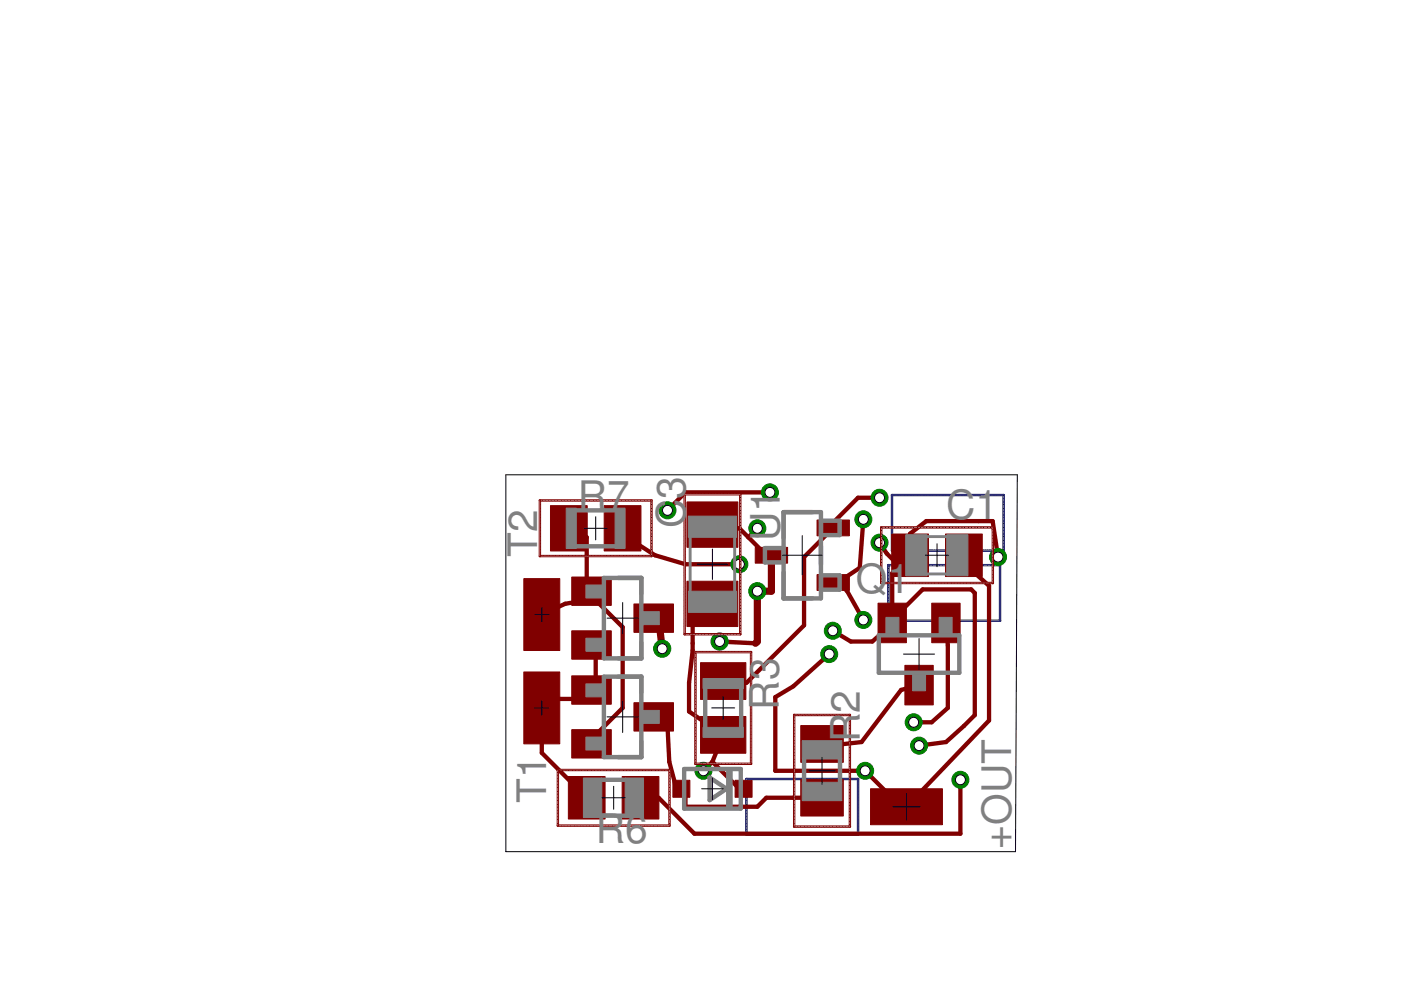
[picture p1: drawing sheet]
<svg xmlns="http://www.w3.org/2000/svg" width="297mm" height="210mm" viewBox="0 0 297 210" stroke-linecap="round" stroke-linejoin="round" font-family="sans-serif">
<defs><g id="words">
<g font-size="8.6" fill="#808080">
<text x="122.5" y="108.2">R</text>
<text x="128.7" y="108.2">7</text>
<text x="145.3" y="112" transform="rotate(-90 145.3 112)">C3</text>
<text x="200.6" y="110.1">C1</text>
<text x="113.9" y="118" transform="rotate(-90 113.9 118)">T2</text>
<text x="165.4" y="114.7" transform="rotate(-90 165.4 114.7)">U1</text>
<text x="181.5" y="125.7">Q1</text>
<text x="165.1" y="150.5" transform="rotate(-90 165.1 150.5)">R3</text>
<text x="182.3" y="157.3" transform="rotate(-90 182.3 157.3)">R2</text>
<text x="115.8" y="170.2" transform="rotate(-90 115.8 170.2)">T1</text>
<text x="126.3" y="178.7">R6</text>
<text x="214.4" y="179.9" transform="rotate(-90 214.4 179.9)">+OUT</text>
</g>
</g></defs>
<g fill="#000080" stroke="#000080" stroke-width=".21">
<path d="M189 116.7l23.8-.1 .1 .2-.1 .1h-23.7z"/>
<path d="M189 104.9l23.8-.1 .1 .2-.1 .1h-23.7z"/>
<path d="M189 104.9h.3v11.9l-.2 .1-.1-.1z"/>
<path d="M212.7 104.9h.2v11.9l-.1 .1-.2-.1z"/>
<path d="M158.1 176.9l23.8-.1 .2 .2-.2 .1h-23.7z"/>
<path d="M158.1 165.1l23.8-.1 .2 .2-.2 .1h-23.7z"/>
<path d="M158.1 165.1h.3v11.9l-.1 .1-.2-.1z"/>
<path d="M181.8 165.1h.3v11.9l-.2 .1-.1-.1z"/>
<path d="M188.2 119.7h23.8l.2 .1-.2 .2h-23.7z"/>
<path d="M188.2 131.5h23.8l.2 .1-.2 .2h-23.7z"/>
<path d="M211.9 119.7l.3 .1v11.8l-.2 .2-.1-.2z"/>
<path d="M188.2 119.7l.3 .1v11.8l-.1 .2-.2-.2z"/>
</g>
<g fill="#800000" stroke="#800000" stroke-width=".21">
<path d="M145.6 123.2h10.8v9.6h-10.8z"/>
<path d="M145.6 106.4h10.8v9.6h-10.8z"/>
<path d="M120.5 164.6h7.8v9.1h-7.8z"/>
<path d="M131.9 164.6h7.8v9.1h-7.8z"/>
<path d="M116.7 107.2h7.8v9.6h-7.8z"/>
<path d="M128.1 107.2h7.8v9.6h-7.8z"/>
<path d="M111.1 142.5h7.6v15.2h-7.6z"/>
<path d="M111.1 122.7h7.6v15.2h-7.6z"/>
<path d="M184.6 167.2h15.2v7.7h-15.2z"/>
<path d="M134.4 128.1h8.4v6h-8.4z"/>
<path d="M121.2 133.8h8.4v6h-8.4z"/>
<path d="M121.2 122.3h8.4v6.1h-8.4z"/>
<path d="M134.4 149h8.4v6h-8.4z"/>
<path d="M121.2 154.7h8.4v6h-8.4z"/>
<path d="M121.2 143.3h8.4v6h-8.4z"/>
<path d="M200.5 113.2h7.8v9h-7.8z"/>
<path d="M189.1 113.2h7.7v9h-7.7z"/>
<path d="M173.2 121.8h6.9v3.4h-6.9z"/>
<path d="M173.2 110.3h6.9v3.3h-6.9z"/>
<path d="M160.1 116.1h6.9v3.3h-6.9z"/>
<path d="M191.9 141.1h6v8.4h-6z"/>
<path d="M186.2 127.9h6v8.4h-6z"/>
<path d="M197.5 127.9h6.1v8.4h-6.1z"/>
<path d="M169.8 153.8h9v7.8h-9z"/>
<path d="M169.8 165.2h9v7.8h-9z"/>
<path d="M155.9 165.4h3.5v3.6h-3.5z"/>
<path d="M142.7 165.4h3.6v3.6h-3.6z"/>
<path d="M148.5 151.9h9.6v7.8h-9.6z"/>
<path d="M148.5 140.5h9.6v7.8h-9.6z"/>
</g>
<g fill="none" stroke="#800000" stroke-width=".91">
<path d="M120.6 112h1.9l1.9 1.9v11.4h1M132 112l1.5 2.3 5.4 3.4 6.4 1.9h11.5M151 111.2v.8h5.8l5.7 5.7h1.1M160.6 112l-1.9 1.9M163.2 104.4h-17.9l-3.8 3.8M183 110.1l-.7 10.3-4.6 3M186.5 115.1l1.5 2.2 2.7 2.7M186.5 105.5h-4.6l-5.2 5.3v1.1l-6.2 6.2v14.5l-12.2 12.2h-4.6l-.4-.4M204.4 117.7h-1.9l7.2 6.5v28.6l-17.5 18.2-3.1-1.9-5.7-5.7h-19v-15.6l3.8-2.3 7.6-6.8M211.6 118.1l-1.1-7.6h-14.1l-3.4 2.7v4.5l-2.3 2.3M125.4 125.3l.9 2 5.7 5.7v17.1l-5.7 5.7-.9 1.9M125.4 125.3l-1 2-4.6 .7-4.9 2.3"/>
<path d="M125.4 136.8h.9v9.5h-.9l-1 1.9h-9.5v11.4l9.5 9.5M138.6 131.1h1l.8 6.4M151 128h-4.1v9.9l-.8 6.9v6.1l7.2 4.9M176.6 133.7l3.8 2.3h4.6l2.5-2.3M177.7 123.4l-1 .1M177.7 123.4l1.9 1.9 3.4 6.1M187.5 133.7v-.6l8.1-8.1h10.3l.8 .7v25.9l-6.1 5.7-5.7 .8M190.7 120l-1.5 1.5v10.6l-1.7 1.6M200.6 132.1l.4 4.7v13.3l-3.5 3h-3.8M138.6 152h1l1.9 1.9 .4 7.6 1.5 5.7h1.9v3.8h15.3l1.9-1.9h11.8M151 153.9l2.3 1.9M153.3 155.8l-2.3 5.7"/>
<path d="M194.9 145.3l-3.8 1-8.4 11-6.9 .8-1.5-.4M124.4 169.1h.1M151 161.5l5.8 5.7h.8M151 161.5l-1.9 1.9M203.6 165.3v11.5h-56.4l-7.6-7.7h-3.8"/>
</g>
<path d="M163.6 117.7v7.6h-3v10.7l-.4 .4M139.6 131.1l.8 6.4" fill="none" stroke="#800000" stroke-width="1.5"/>
<path d="M152.6 136l7.6 .4" fill="none" stroke="#800000" stroke-width=".93"/>
<circle cx="160.6" cy="112" r="1.8" fill="#008000" stroke="#008000" stroke-width=".21"/>
<circle cx="160.6" cy="112" r="1.06" fill="#fff" stroke="#000" stroke-width=".21"/>
<circle cx="160.6" cy="125.3" r="1.82" fill="#008000" stroke="#008000" stroke-width=".21"/>
<circle cx="160.6" cy="125.3" r="1.06" fill="#fff" stroke="#000" stroke-width=".21"/>
<circle cx="140.4" cy="137.5" r="1.82" fill="#008000" stroke="#008000" stroke-width=".21"/>
<circle cx="140.4" cy="137.5" r="1.06" fill="#fff" stroke="#000" stroke-width=".21"/>
<circle cx="152.6" cy="136" r="1.82" fill="#008000" stroke="#008000" stroke-width=".21"/>
<circle cx="152.6" cy="136" r="1.06" fill="#fff" stroke="#000" stroke-width=".21"/>
<circle cx="211.6" cy="118.1" r="1.8" fill="#008000" stroke="#008000" stroke-width=".21"/>
<circle cx="211.6" cy="118.1" r="1.06" fill="#fff" stroke="#000" stroke-width=".21"/>
<circle cx="176.6" cy="133.7" r="1.8" fill="#008000" stroke="#008000" stroke-width=".21"/>
<circle cx="176.6" cy="133.7" r="1.06" fill="#fff" stroke="#000" stroke-width=".21"/>
<circle cx="186.5" cy="115.1" r="1.8" fill="#008000" stroke="#008000" stroke-width=".21"/>
<circle cx="186.5" cy="115.1" r="1.06" fill="#fff" stroke="#000" stroke-width=".21"/>
<circle cx="194.9" cy="158.1" r="1.8" fill="#008000" stroke="#008000" stroke-width=".21"/>
<circle cx="194.9" cy="158.1" r="1.06" fill="#fff" stroke="#000" stroke-width=".21"/>
<circle cx="183.4" cy="163.4" r="1.8" fill="#008000" stroke="#008000" stroke-width=".21"/>
<circle cx="183.4" cy="163.4" r="1.06" fill="#fff" stroke="#000" stroke-width=".21"/>
<circle cx="175.8" cy="138.7" r="1.8" fill="#008000" stroke="#008000" stroke-width=".21"/>
<circle cx="175.8" cy="138.7" r="1.06" fill="#fff" stroke="#000" stroke-width=".21"/>
<circle cx="149.1" cy="163.4" r="1.8" fill="#008000" stroke="#008000" stroke-width=".21"/>
<circle cx="149.1" cy="163.4" r="1.06" fill="#fff" stroke="#000" stroke-width=".21"/>
<circle cx="141.5" cy="108.2" r="1.8" fill="#008000" stroke="#008000" stroke-width=".21"/>
<circle cx="141.5" cy="108.2" r="1.06" fill="#fff" stroke="#000" stroke-width=".21"/>
<circle cx="163.2" cy="104.4" r="1.8" fill="#008000" stroke="#008000" stroke-width=".21"/>
<circle cx="163.2" cy="104.4" r="1.06" fill="#fff" stroke="#000" stroke-width=".21"/>
<circle cx="203.6" cy="165.3" r="1.8" fill="#008000" stroke="#008000" stroke-width=".21"/>
<circle cx="203.6" cy="165.3" r="1.06" fill="#fff" stroke="#000" stroke-width=".21"/>
<circle cx="156.8" cy="119.6" r="1.8" fill="#008000" stroke="#008000" stroke-width=".21"/>
<circle cx="156.8" cy="119.6" r="1.06" fill="#fff" stroke="#000" stroke-width=".21"/>
<circle cx="193.7" cy="153.1" r="1.8" fill="#008000" stroke="#008000" stroke-width=".21"/>
<circle cx="193.7" cy="153.1" r="1.06" fill="#fff" stroke="#000" stroke-width=".21"/>
<circle cx="186.5" cy="105.5" r="1.8" fill="#008000" stroke="#008000" stroke-width=".21"/>
<circle cx="186.5" cy="105.5" r="1.06" fill="#fff" stroke="#000" stroke-width=".21"/>
<circle cx="183" cy="110.1" r="1.8" fill="#008000" stroke="#008000" stroke-width=".21"/>
<circle cx="183" cy="110.1" r="1.06" fill="#fff" stroke="#000" stroke-width=".21"/>
<circle cx="183" cy="131.4" r="1.8" fill="#008000" stroke="#008000" stroke-width=".21"/>
<circle cx="183" cy="131.4" r="1.06" fill="#fff" stroke="#000" stroke-width=".21"/>
<g fill="#800000" stroke="#800000" stroke-width=".21">
<path d="M145 104.7l.3 .1v29.7l-.1 .1-.2-.1z"/>
<path d="M156.8 104.7l.3 .1v29.7l-.1 .1-.2-.1z"/>
<path d="M145 134.4l12-.1 .1 .2-.1 .1h-11.9z"/>
<path d="M145 104.7l12-.1 .1 .2-.1 .1h-11.9z"/>
<path d="M118.2 163.2l23.8-.1 .1 .2-.1 .1h-23.7z"/>
<path d="M141.9 163.1l.2 .1v11.9l-.1 .1-.2-.1z"/>
<path d="M118.2 175l23.8-.1 .1 .2-.1 .1h-23.7z"/>
<path d="M118.2 163.2h.2v11.9l-.1 .1-.2-.1z"/>
<path d="M114.3 106h23.9l.1 .1-.1 .2h-23.8z"/>
<path d="M114.3 117.8h23.9l.1 .1-.1 .1h-23.8z"/>
<path d="M114.3 106l.3 .1v11.8l-.1 .1-.2-.1z"/>
<path d="M138 106l.3 .1v11.8l-.1 .1-.2-.1z"/>
<path d="M186.7 123.5h23.8l.2 .1-.2 .2h-23.7z"/>
<path d="M186.7 111.7h23.8l.2 .1-.2 .2h-23.7z"/>
<path d="M210.4 111.7l.3 .1v11.8l-.2 .2-.1-.2z"/>
<path d="M186.7 111.7l.3 .1v11.8l-.1 .2-.2-.2z"/>
<path d="M180.1 151.5l.2 .1v23.7l-.1 .1-.2-.1z"/>
<path d="M168.3 175.2l11.9-.1 .1 .2-.1 .1h-11.8z"/>
<path d="M168.3 151.5l.2 .1v23.7l-.1 .1-.2-.1z"/>
<path d="M168.3 151.5l11.9-.1 .1 .2-.1 .1h-11.8z"/>
<path d="M147.3 138.2h.3v23.8l-.1 .1-.2-.1z"/>
<path d="M159.1 138.2h.3v23.8l-.1 .1-.2-.1z"/>
<path d="M147.3 161.9l12-.1 .1 .2-.1 .1h-11.9z"/>
<path d="M147.3 138.2l12-.1 .1 .2-.1 .1h-11.9z"/>
</g>
<g fill="none" stroke="#808080" stroke-width=".93">
<path d="M122 108.2h8.6M122 115.8h8.6M166.1 108.6h8v18.3h-8zM166.1 116.2h-3.9v3.1h3.9M174.1 110.4h3.9v3.1h-3.9M128 122.5h8v17.1h-8zM174.1 122h3.9v3h-3.9M186.3 134.7h17.1v7.9h-17.1zM128 143.5h8v17h-8zM149.5 145.8v8.6M157.1 145.8v8.6M127.6 165.3h5"/>
<path d="M127.6 173h5M145.1 163h12v8.4h-12zM150.5 164.8l3.6 2.4-3.6 2.5zM170.5 161v4.9M178.1 161v4.9"/>
</g>
<path d="M146.3 113.8v11.6M155.8 113.8v11.6M196.4 113.8h4.4M196.4 121.7h4.6" fill="none" stroke="#808080" stroke-width=".61"/>
<g fill="#808080" stroke="#808080" stroke-width=".21">
<path d="M146 125.3h10.2v4.5h-10.2z"/>
<path d="M145.9 109.4h10.2v4.5h-10.2z"/>
<path d="M132.5 165h3.9v8.3h-3.9z"/>
<path d="M123.7 165h3.9v8.3h-3.9z"/>
<path d="M120.1 107.7h2.1v8.6h-2.1z"/>
<path d="M130.4 107.7h2.1v8.6h-2.1z"/>
<path d="M136.3 129.7h3.5v2.7h-3.5z"/>
<path d="M124.2 135.3h3.5v2.8h-3.5z"/>
<path d="M124.2 124h3.5v2.8h-3.5z"/>
<path d="M136.3 150.6h3.5v2.8h-3.5z"/>
<path d="M124.2 156.3h3.5v2.7h-3.5z"/>
<path d="M124.2 145h3.5v2.7h-3.5z"/>
<path d="M200.7 113.4h4.5v8.7h-4.5z"/>
<path d="M192 113.4h4.5v8.7h-4.5z"/>
<path d="M193.5 142.9h2.7v3.6h-2.7z"/>
<path d="M187.8 130.9h2.8v3.5h-2.8z"/>
<path d="M199.1 130.9h2.8v3.5h-2.8z"/>
<path d="M170.1 165.9h8.4v3.9h-8.4z"/>
<path d="M170.1 157h8.4v3.9h-8.4z"/>
<path d="M154.1 163h1.1v8.4h-1.1z"/>
<path d="M149.1 154.2h8.5v2.1h-8.5z"/>
<path d="M149.1 143.9h8.5v2.1h-8.5z"/>
</g>
<g fill="none" stroke="#000" stroke-width=".21">
<path d="M107.3 100.7h108.4l-.4 79.9h-108zM123.8 112h5M126.3 109.6v4.9M147.8 119.6h6.5M151 116.4v6.5M165.9 117.7h8.4M170.1 113.6v8.3M196.2 117.7h4.9M198.7 115.3v4.9M113.3 130.3h3.1M114.9 128.8v3M128.7 131.1h6.6"/>
<path d="M132 127.8v6.5M191.6 138.7h6.5M194.9 135.4v6.6M113.3 150.1h3.1M114.9 148.6v3M128.7 152h6.6M132 148.7v6.6M150.9 150.1h4.9M153.3 147.7v4.8M127.7 169.1h4.8M130.1 166.7v4.9M148.8 167.2h4.6"/>
<path d="M151 165v4.5M171.4 163.4h5.7M174.3 160.6v5.7M189.3 171h5.8M192.2 168.2v5.7"/>
</g>
<use href="#words"/>
</svg>
